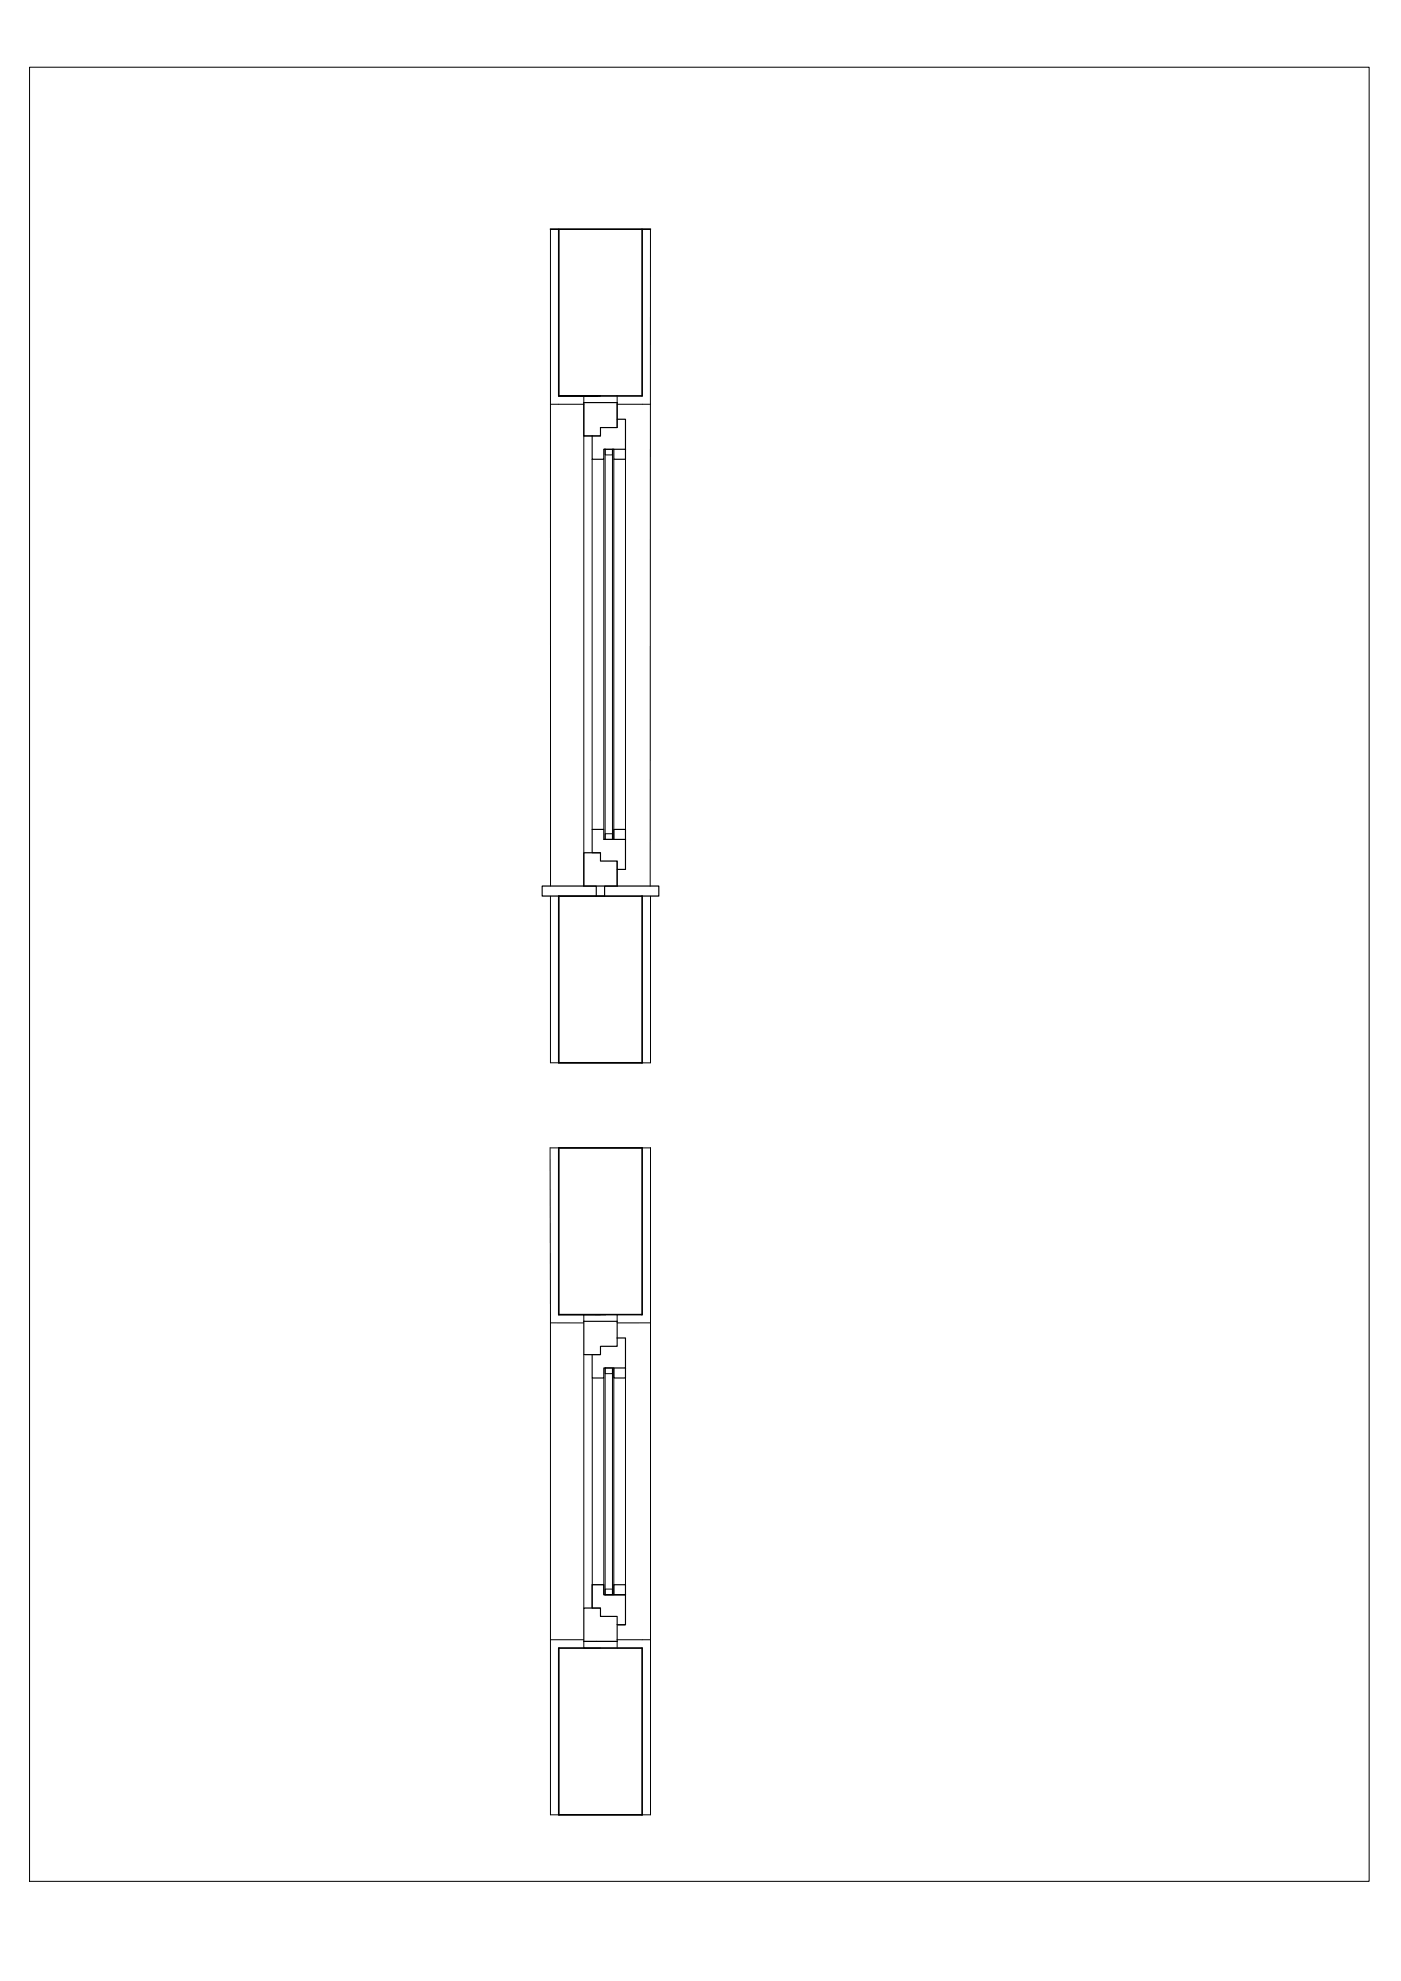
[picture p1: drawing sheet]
<svg xmlns="http://www.w3.org/2000/svg" width="420mm" height="594mm" viewBox="0 0 420 594" stroke-linecap="round" stroke-linejoin="round" font-family="sans-serif">
<!-- layer: 0 -->
<g fill="none" stroke="#000" stroke-width=".3">
<path d="M8.9 20.2h401.7v544h-401.7zM165.1 68.7v197M195.1 68.7v52.5M174.1 118.7h5h-11.5h12.5h-5v147M185.1 118.7v9.5M165.1 121.2h10M175.1 130.7h5M177.6 137.7v111M181.1 137.7v111M181.1 134.7h.4M181.5 134.7h2.2v1.7h-2.2zM181.5 134.7v117"/>
<path d="M184.1 134.7h-.4v117h.4v-114M185.1 121.2h10M187.6 137.7v111M195.1 121.2l-.1 144.5M177.6 255.7h2.5M181.1 251.7h.4M181.5 250h2.2v1.7h-2.2zM185.1 258.2v7.5M165.1 268.7v50h30v-50M167.6 268.7h13.7M165 344.2h30.1v200h-30zM165.1 396.7h10"/>
<path d="M167.6 394.2h12.5h-5v2M178.6 394.2h3M185.1 394.2v2M195.1 396.7h-10M175.1 406.2v76M177.6 406.2h2.5M177.6 413.2v62M181.1 413.2v62M181.5 410.2h2.2v1.7h-2.2zM181.5 410.2v68M183.7 410.2v68M184.1 410.2v68h3.5v-65"/>
<path d="M181.4 478.2h2.7M181.5 476.5h2.2v1.7h-2.2zM165.1 491.7h10M180.1 494.2h-5v-2h10v2M180.1 482.2h-2.5v-7h3.5v3h6.5v9h-2.5M185.1 491.7h10"/>
</g>
<path d="M165.1 68.7h30M167.6 68.7v50h25v-50M167.6 268.7h25v50h-25zM167.6 344.2h25v50h-25zM167.6 494.2h25v50h-25z" fill="none" stroke="#000" stroke-width=".5"/>
<g fill="none" stroke="#000" stroke-width=".35">
<path d="M175.1 120.7h10v7.5h-5v2.5h-5zM184.1 134.7v3h3.5v-3M185.1 125.7h2.5v9h-6.5v3h-3.5v-7M175.1 255.7h5v2.5h5v7.5h-10zM177.6 255.7v-7h3.5v3h6.5v9h-2.5M184.1 251.7v-3h3.5v3M167.6 268.7h-5v-3h16.2v3M181.3 268.7v-3h16.3v3h-5M175.1 396.2h10v7.5h-5v2.5h-5zM184.1 410.2v3h3.5v-3M185.1 401.2h2.5v9h-6.5v3h-3.5v-7M184.1 478.2v-3h3.5v3"/>
<path d="M175.1 482.2h5v2.5h5v7.5h-10zM177.6 482.2v-7h3.5v3h6.5v9h-2.5"/>
</g>
</svg>
